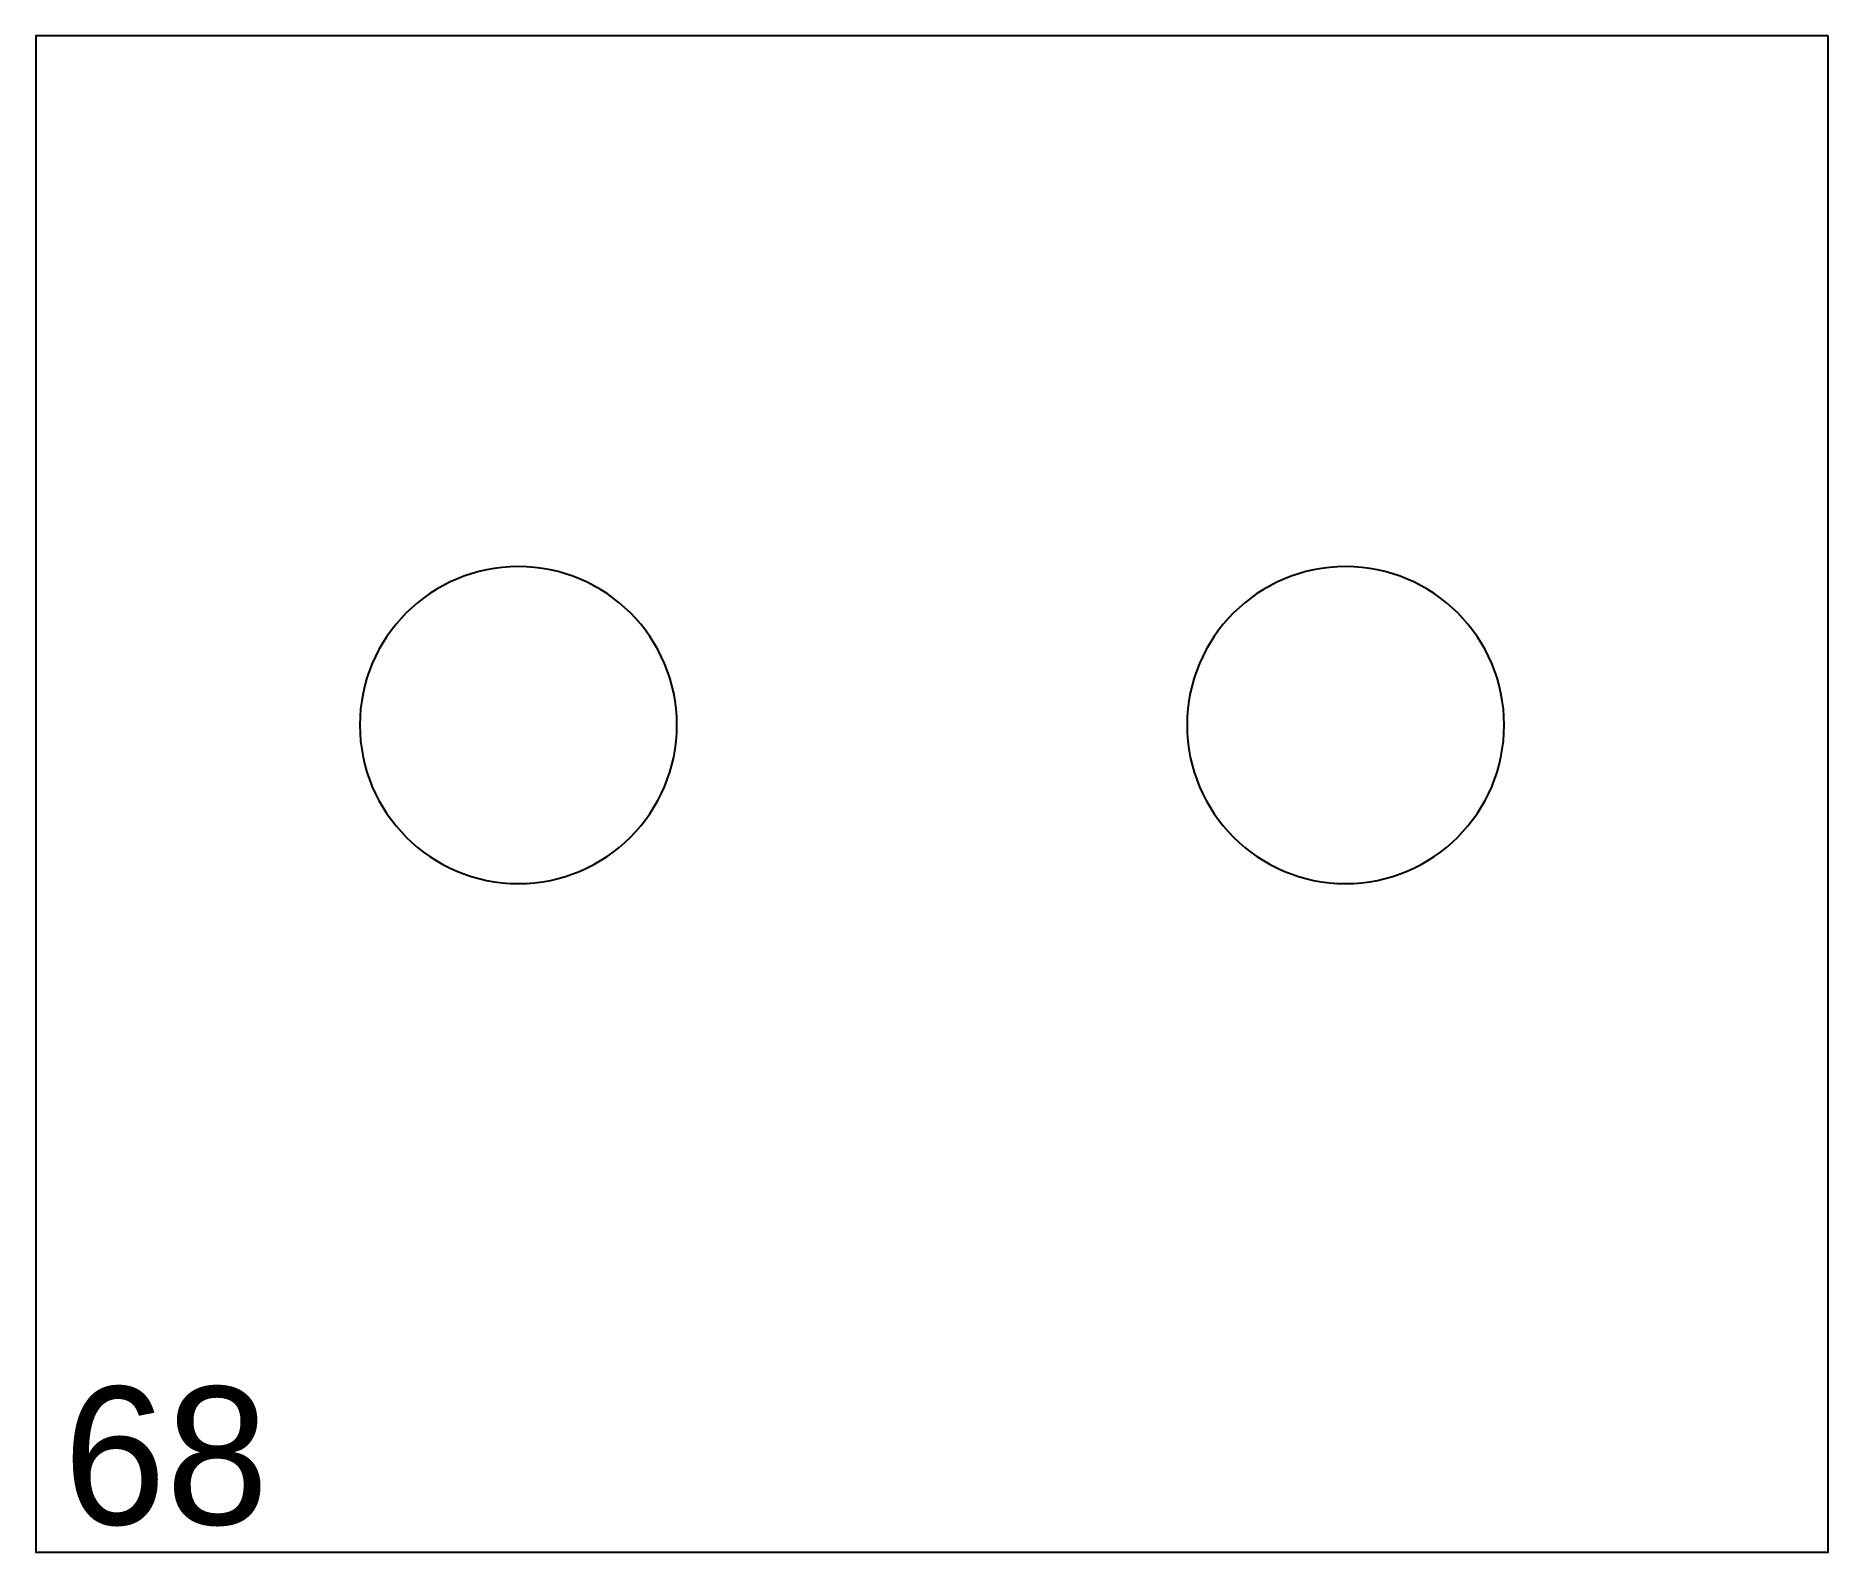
# Model space of a CAD drawing. Header units: millimetres. Extents: x 0 to 130, y 0 to 110.
import ezdxf

# ---------------------------------------------------------------- set-up
doc = ezdxf.new("R2010")
doc.units = ezdxf.units.MM
doc.header["$MEASUREMENT"] = 0
for name, color, linetype in [('ВнешнийКонтур', 7, 'Continuous'), ('Нумерация', 7, 'Continuous'), ('Отверстие', 7, 'Continuous')]:
    doc.layers.add(name, color=color, linetype=linetype)

msp = doc.modelspace()

# ---------------------------------------------------------------- linework, layer by layer
at = {"layer": 'ВнешнийКонтур', "color": 0, "linetype": 'Continuous'}
msp.add_lwpolyline([(130, 110), (0, 110), (0, 0), (130, 0)], close=True, dxfattribs=at)
at = {"layer": 'Отверстие', "color": 0, "linetype": 'Continuous'}
for points in [[(46.5, 60, 1), (23.5, 60, 1), (46.5, 60)], [(106.5, 60, 1), (83.5, 60, 1), (106.5, 60)]]:
    msp.add_lwpolyline(points, format="xyb", dxfattribs=at)

# ---------------------------------------------------------------- texts
at = {"layer": 'Нумерация', "color": 0, "linetype": 'Continuous'}
msp.add_text('68', height=10, dxfattribs=at).set_placement((2, 2))

doc.saveas('drawing.dxf')
